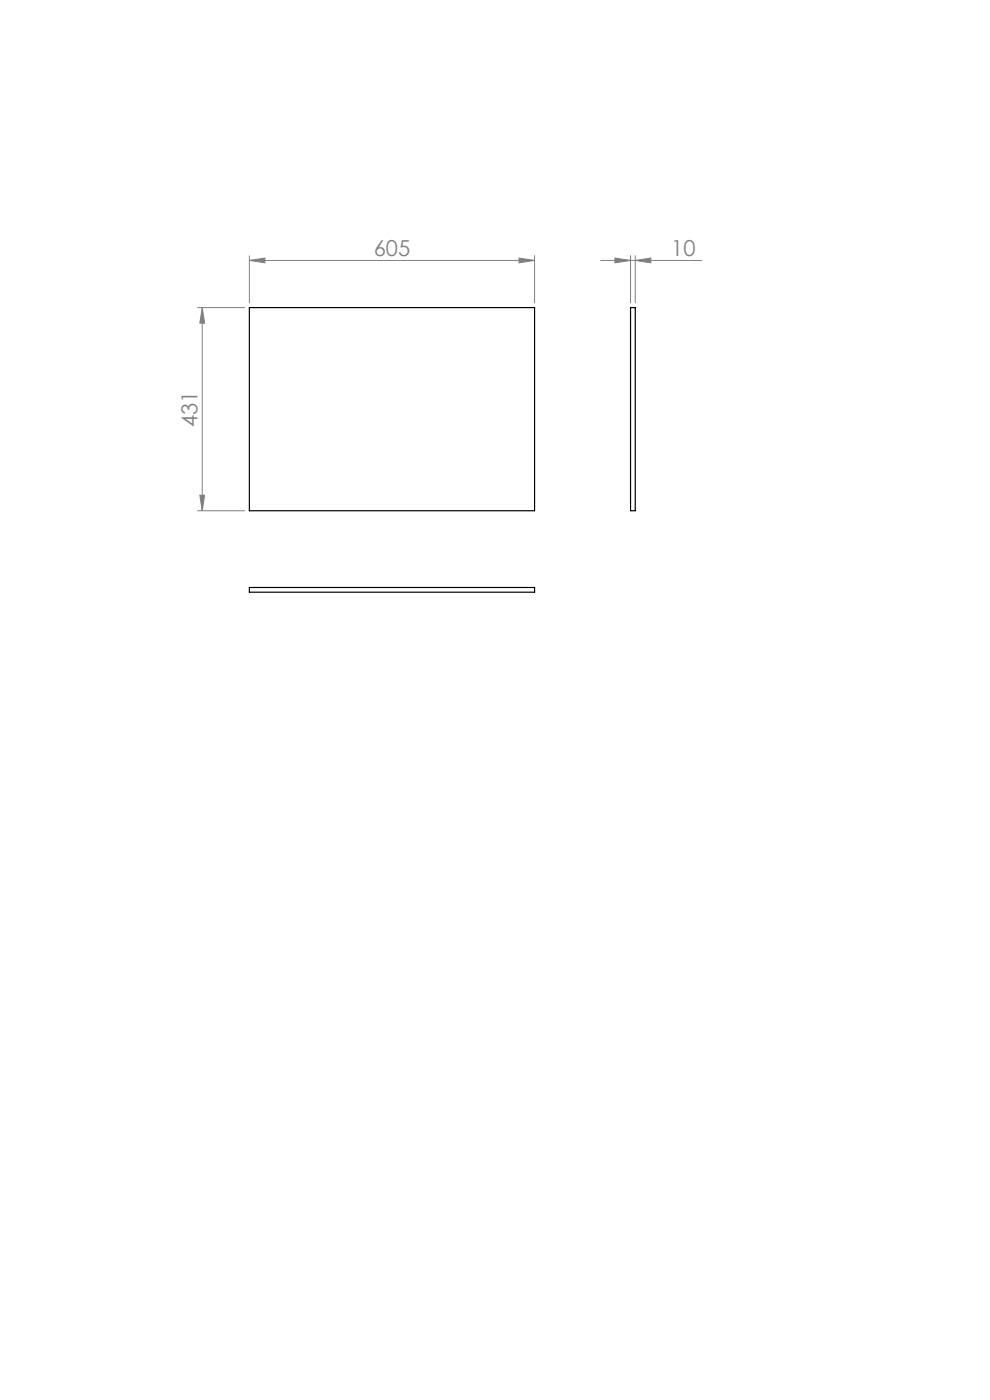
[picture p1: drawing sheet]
<svg xmlns="http://www.w3.org/2000/svg" width="210mm" height="297mm" viewBox="0 0 210 297" stroke-linecap="round" stroke-linejoin="round" font-family="sans-serif">
<defs><g id="words">
<g font-size="4.7" fill="#808080">
<text x="79.3" y="54.2">605</text>
<text x="142.4" y="54.2">10</text>
<text x="41.9" y="90.7" transform="rotate(-90 41.9 90.7)">431</text>
</g>
</g></defs>
<g fill="none" stroke="#808080" stroke-width=".21">
<path d="M52.9 55.3l3.3-.6v1.1zM52.9 54.3v10M52.9 55.3h60.5M110.1 54.7l3.3 .6-3.3 .5zM113.4 54.3v10M127.4 55.3h21.5M130.4 54.7l3.4 .6-3.4 .5zM133.8 54.3v10M134.8 55.3l3.3-.6v1.1zM134.8 54.3v10M41.9 65.3h10M42.9 65.3v43.1"/>
<path d="M42.9 65.3l.5 3.3h-1zM41.9 108.4h10M42.4 105.1h1l-.5 3.3z"/>
</g>
<g fill="#808080">
<path d="M110.1 54.7l3.3 .6-3.3 .5zM52.9 55.3l3.3-.6v1.1zM134.8 55.3l3.3-.6v1.1zM130.4 54.7l3.4 .6-3.4 .5z"/>
<path d="M42.9 65.3l.5 3.3h-1zM42.4 105.1h1l-.5 3.3z"/>
</g>
<path d="M52.9 65.3h60.5v43.1h-60.5zM133.8 65.3h1v43.1h-1zM52.9 124.6h60.5v1h-60.5z" fill="none" stroke="#000" stroke-width=".25"/>
<use href="#words"/>
</svg>
